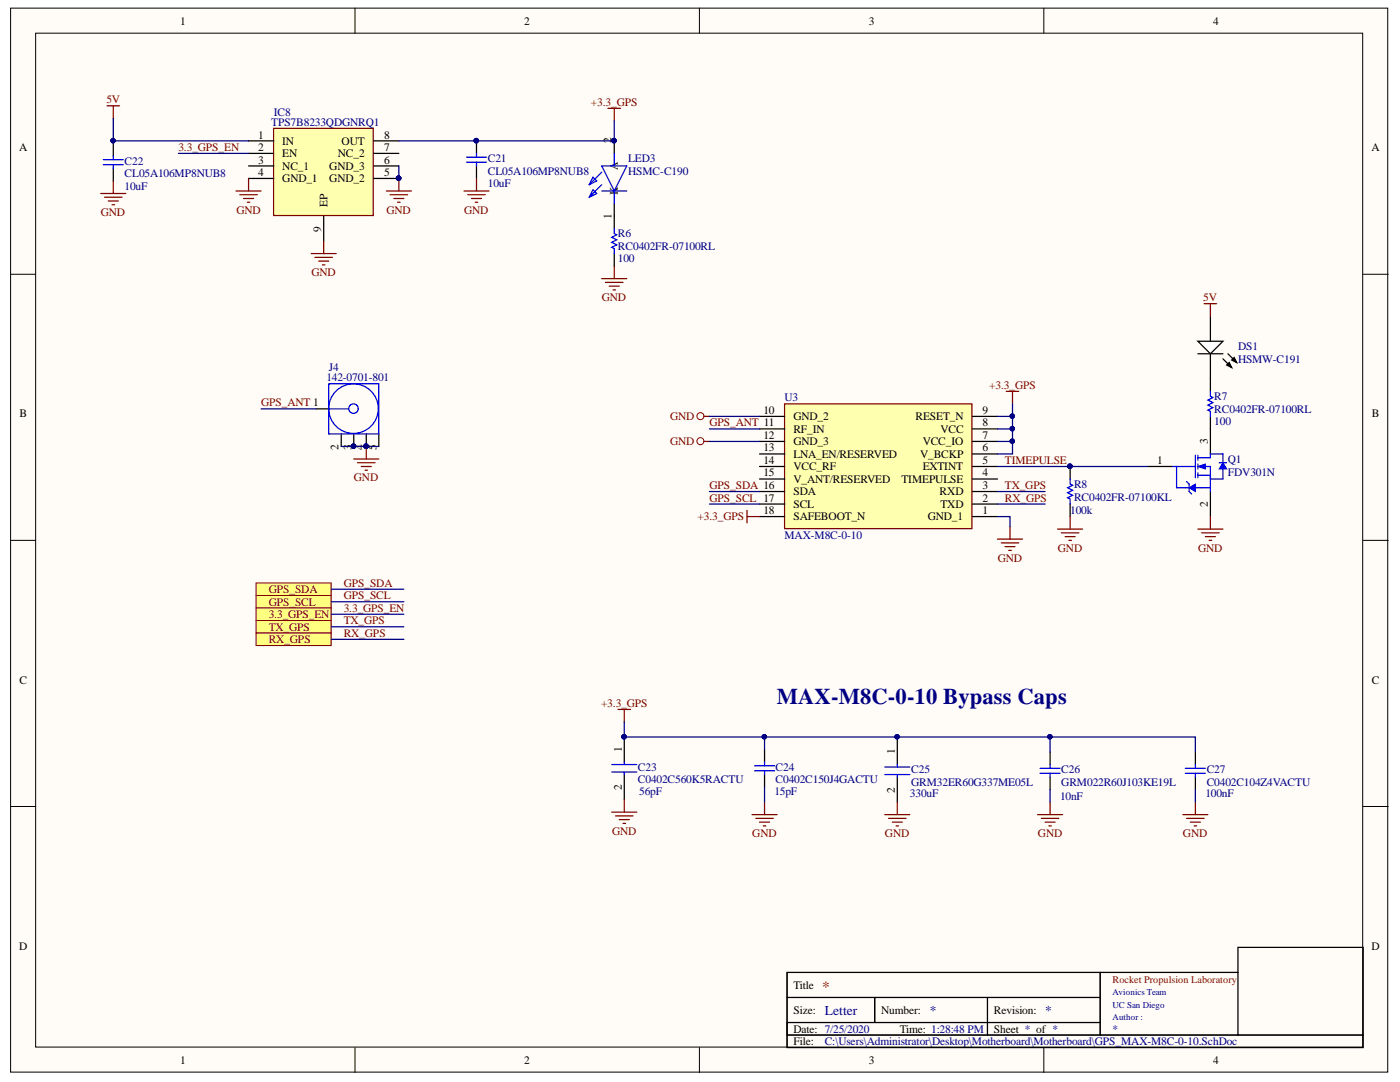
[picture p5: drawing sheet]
<svg xmlns="http://www.w3.org/2000/svg" width="279mm" height="216mm" viewBox="0 0 279 216" stroke-linecap="round" stroke-linejoin="round" font-family="sans-serif">
<defs><g id="words">
<text font-size="4.5" fill="#000080" x="155" y="140.5">MAX-M8C-0-10 Bypass Caps</text>
<text font-size="3.1" fill="#980000" x="164.1" y="197.9">*</text>
<g font-size="2.7" fill="#000080">
<text x="164.6" y="202.4">Letter</text>
<text x="185.6" y="202.4">*</text>
<text x="208.6" y="202.4">*</text>
</g>
<g font-size="2.3">
<text x="35.9" y="4.9">1</text>
<text x="104.6" y="4.9">2</text>
<text x="173.4" y="4.9">3</text>
<text x="242.1" y="4.9">4</text>
<text x="51.5" y="27.7">1</text>
<text x="56.3" y="28.8">IN</text>
<text x="68.2" y="28.8">OUT</text>
<text x="76.6" y="27.7">8</text>
<text x="122.1" y="28.6" transform="rotate(-90 122.1 28.6)">2</text>
<text x="3.8" y="30.2">A</text>
<text x="51.5" y="30.1">2</text>
<text x="51.5" y="32.6">3</text>
<text x="51.5" y="35.1">4</text>
<text x="56.3" y="31.4">EN</text>
<text x="56.3" y="33.8">NC_1</text>
<text x="65.7" y="33.8">GND_3</text>
<text x="67.4" y="31.4">NC_2</text>
<text x="76.6" y="30.1">7</text>
<text x="76.6" y="32.6">6</text>
<text x="76.6" y="35.1">5</text>
<text x="123.3" y="34" transform="rotate(-90 123.3 34)">A</text>
<text x="273.7" y="30.2">A</text>
<text x="56.3" y="36.4">GND_1</text>
<text x="65.4" y="41.4" transform="rotate(-90 65.4 41.4)">EP</text>
<text x="65.7" y="36.4">GND_2</text>
<text x="123.3" y="38.8" transform="rotate(-90 123.3 38.8)">K</text>
<text x="64.1" y="46.3" transform="rotate(-90 64.1 46.3)">9</text>
<text x="122.1" y="43.7" transform="rotate(-90 122.1 43.7)">1</text>
<text x="3.9" y="83.3">B</text>
<text x="152.3" y="82.6">10</text>
<text x="158.3" y="83.9">GND_2</text>
<text x="182.7" y="83.9">RESET_N</text>
<text x="196.1" y="82.6">9</text>
<text x="273.8" y="83.3">B</text>
<text x="67.6" y="89.7" transform="rotate(-90 67.6 89.7)">2</text>
<text x="70.1" y="89.7" transform="rotate(-90 70.1 89.7)">3</text>
<text x="72.6" y="89.7" transform="rotate(-90 72.6 89.7)">4</text>
<text x="75.1" y="89.7" transform="rotate(-90 75.1 89.7)">5</text>
<text x="152.3" y="87.6">12</text>
<text x="158.3" y="86.3">RF_IN</text>
<text x="158.3" y="88.9">GND_3</text>
<text x="184.1" y="88.9">VCC_IO</text>
<text x="187.7" y="86.3">VCC</text>
<text x="196.1" y="87.6">7</text>
<text x="196.1" y="85.1">8</text>
<text x="241.1" y="88.6" transform="rotate(-90 241.1 88.6)">3</text>
<text x="152.3" y="90.1">13</text>
<text x="152.3" y="92.6">14</text>
<text x="152.3" y="95.1">15</text>
<text x="158.3" y="91.3">LNA_EN/RESERVED</text>
<text x="158.3" y="93.9">VCC_RF</text>
<text x="183.6" y="91.3">V_BCKP</text>
<text x="184.1" y="93.9">EXTINT</text>
<text x="196.1" y="95.1">4</text>
<text x="196.1" y="92.6">5</text>
<text x="196.1" y="90.1">6</text>
<text x="230.9" y="92.6">1</text>
<text x="158.3" y="96.3">V_ANT/RESERVED</text>
<text x="158.3" y="98.9">SDA</text>
<text x="158.3" y="101.3">SCL</text>
<text x="179.9" y="96.3">TIMEPULSE</text>
<text x="187.5" y="98.9">RXD</text>
<text x="187.7" y="101.3">TXD</text>
<text x="196.1" y="100.1">2</text>
<text x="196.1" y="97.6">3</text>
<text x="241.1" y="101.2" transform="rotate(-90 241.1 101.2)">2</text>
<text x="152.3" y="102.6">18</text>
<text x="158.3" y="103.8">SAFEBOOT_N</text>
<text x="185.2" y="103.8">GND_1</text>
<text x="196.1" y="102.6">1</text>
<text x="3.9" y="136.4">C</text>
<text x="273.8" y="136.4">C</text>
<text x="124.1" y="150" transform="rotate(-90 124.1 150)">1</text>
<text x="178.6" y="150.5" transform="rotate(-90 178.6 150.5)">1</text>
<text x="124.1" y="157.7" transform="rotate(-90 124.1 157.7)">2</text>
<text x="178.6" y="158.2" transform="rotate(-90 178.6 158.2)">2</text>
<text x="3.8" y="189.5">D</text>
<text x="273.7" y="189.5">D</text>
<text x="158.3" y="197.3">Title</text>
<text x="158.3" y="202.3">Size:</text>
<text x="175.9" y="202.3">Number:</text>
<text x="198.4" y="202.3">Revision:</text>
<text x="158.3" y="206.1">Date: 7/25/2020</text>
<text x="158.3" y="208.5">File:</text>
<text x="179.6" y="206.1">Time: 1:28:48 PM</text>
<text x="198.4" y="206.1">Sheet * of *</text>
<text x="35.9" y="212.3">1</text>
<text x="104.6" y="212.3">2</text>
<text x="173.4" y="212.3">3</text>
<text x="242.1" y="212.3">4</text>
</g>
<g font-size="2.3" fill="#800000">
<text x="21.2" y="20.6">5V</text>
<text x="117.9" y="21.1">+3.3_GPS</text>
<text x="35.6" y="30.1">3.3_GPS_EN</text>
<text x="20.1" y="43.1">GND</text>
<text x="47.2" y="42.6">GND</text>
<text x="77.1" y="42.6">GND</text>
<text x="92.6" y="42.6">GND</text>
<text x="62.2" y="55.1">GND</text>
<text x="120.1" y="60.1">GND</text>
<text x="240.1" y="60.1">5V</text>
<text x="197.4" y="77.6">+3.3_GPS</text>
<text x="52.1" y="81.1">GPS_ANT 1</text>
<text x="133.7" y="83.9">GND</text>
<text x="133.7" y="88.9">GND</text>
<text x="141.6" y="85.1">GPS_ANT 11</text>
<text x="200.6" y="92.6">TIMEPULSE</text>
<text x="70.6" y="96.1">GND</text>
<text x="141.6" y="97.6">GPS_SDA 16</text>
<text x="141.6" y="100.1">GPS_SCL 17</text>
<text x="200.6" y="97.6">TX_GPS</text>
<text x="200.6" y="100.1">RX_GPS</text>
<text x="139.2" y="103.8">+3.3_GPS</text>
<text x="199.1" y="112">GND</text>
<text x="211.1" y="110.1">GND</text>
<text x="239.1" y="110.1">GND</text>
<text x="53.6" y="118.3">GPS_SDA</text>
<text x="68.6" y="117.1">GPS_SDA</text>
<text x="68.6" y="119.6">GPS_SCL</text>
<text x="53.6" y="120.8">GPS_SCL</text>
<text x="53.6" y="123.3">3.3_GPS_EN</text>
<text x="53.6" y="125.8">TX_GPS</text>
<text x="68.6" y="122.1">3.3_GPS_EN</text>
<text x="68.6" y="124.6">TX_GPS</text>
<text x="53.6" y="128.4">RX_GPS</text>
<text x="68.6" y="127.1">RX_GPS</text>
<text x="119.9" y="141.1">+3.3_GPS</text>
<text x="122.1" y="166.6">GND</text>
<text x="150.1" y="167.1">GND</text>
<text x="176.6" y="167.1">GND</text>
<text x="207.2" y="167.1">GND</text>
<text x="236.1" y="167.1">GND</text>
</g>
<g font-size="2.3" fill="#000080">
<text x="54.6" y="23.1">IC8</text>
<text x="54.1" y="25.1">TPS7B8233QDGNRQ1</text>
<text x="24.9" y="32.9">C22</text>
<text x="24.9" y="35.4">CL05A106MP8NUB8</text>
<text x="97.4" y="32.4">C21</text>
<text x="97.4" y="34.8">CL05A106MP8NUB8</text>
<text x="125.4" y="32.4">LED3</text>
<text x="125.4" y="34.8">HSMC-C190</text>
<text x="24.9" y="37.9">10uF</text>
<text x="97.4" y="37.4">10uF</text>
<text x="123.3" y="47.4">R6</text>
<text x="123.3" y="52.3">100</text>
<text x="123.3" y="49.9">RC0402FR-07100RL</text>
<text x="247.1" y="69.9">DS1</text>
<text x="65.1" y="76.1">142-0701-801</text>
<text x="65.6" y="74.1">J4</text>
<text x="247.1" y="72.4">HSMW-C191</text>
<text x="156.6" y="80.1">U3</text>
<text x="242.3" y="79.8">R7</text>
<text x="242.3" y="82.4">RC0402FR-07100RL</text>
<text x="242.3" y="84.8">100</text>
<text x="245" y="92.3">Q1</text>
<text x="245" y="94.9">FDV301N</text>
<text x="214.3" y="97.3">R8</text>
<text x="214.3" y="99.9">RC0402FR-07100KL</text>
<text x="156.6" y="107.6">MAX-M8C-0-10</text>
<text x="213.6" y="102.6">100k</text>
<text x="127.3" y="153.8">C23</text>
<text x="154.8" y="153.8">C24</text>
<text x="181.9" y="154.3">C25</text>
<text x="211.8" y="154.3">C26</text>
<text x="240.8" y="154.3">C27</text>
<text x="127.3" y="156.3">C0402C560K5RACTU</text>
<text x="127.6" y="158.6">56pF</text>
<text x="154.5" y="158.6">15pF</text>
<text x="154.8" y="156.3">C0402C150J4GACTU</text>
<text x="181.6" y="159.1">330uF</text>
<text x="181.9" y="156.8">GRM32ER60G337ME05L</text>
<text x="211.6" y="159.6">10nF</text>
<text x="211.8" y="156.8">GRM022R60J103KE19L</text>
<text x="240.6" y="159.1">100nF</text>
<text x="240.8" y="156.8">C0402C104Z4VACTU</text>
<text x="164.6" y="208.5">C:\Users\Administrator\Desktop\Motherboard\Motherboard\GPS_MAX-M8C-0-10.SchDoc</text>
<text x="222" y="206.1">*</text>
</g>
<text font-size="2" fill="#980000" x="222" y="196.1">Rocket Propulsion Laboratory</text>
<g font-size="1.8" fill="#000080">
<text x="222" y="201.2">UC San Diego</text>
<text x="222" y="198.6">Avionics Team</text>
<text x="222" y="203.6">Author :</text>
</g>
</g></defs>
<g fill="#fffcf8" stroke="#000" stroke-width=".2">
<path d="M2.1 1.6h274.9v212.3h-274.9z"/>
<path d="M7.1 6.6h264.9v202.3h-264.9z"/>
</g>
<g fill="none" stroke="#000" stroke-width=".2">
<path d="M70.8 1.6v5M139.6 1.6v5M208.3 1.6v5M2.1 54.7h5M272.1 54.7h5M2.1 107.8h5M272.1 107.8h5M2.1 160.9h5M272.1 160.9h5M157.1 199h62.5M174.6 199v5M197.1 199v7.5"/>
<path d="M219.6 194v12.5M247.1 194h-90v15M70.8 209v5M139.6 209v5M157.1 206.5h115M157.1 204h62.5M208.3 209v5"/>
</g>
<path d="M157.1 199h62.5M174.6 199v5M197.1 199v7.5M219.6 194v10h-62.5v2.5h90M247.1 194v12.5h25M247.1 194v-5h25v17.5M247.1 194h-90v15h115v-2.5M219.6 204v2.5" fill="none" stroke="#000" stroke-width=".25"/>
<g fill="#ffff80" stroke="#800000" stroke-width=".2">
<path d="M51.1 116.3h15v2.5h-15z" fill-rule="evenodd"/>
<path d="M51.1 118.8h15v2.5h-15z" fill-rule="evenodd"/>
<path d="M51.1 121.3h15v2.5h-15z" fill-rule="evenodd"/>
<path d="M51.1 123.8h15v2.5h-15z" fill-rule="evenodd"/>
<path d="M51.1 126.3h15v2.5h-15z" fill-rule="evenodd"/>
</g>
<path d="M54.6 25.6h19.9v17.4h-19.9z" fill="#ffffb0" stroke="#800000" stroke-width=".25"/>
<g fill="none" stroke="#000" stroke-width=".25">
<path d="M22.6 28.6v2.5M22.6 33.6v2.5M49.6 28.1h5M49.6 30.6h5M49.6 33.1h5M49.6 35.6h5M74.6 28.1h5M74.6 30.6h5M74.6 33.1h5M74.6 35.6h5M95.1 28.1v2.5M95.1 33.1v2.5"/>
<path d="M122.6 28.1v2.5M64.6 43.1v5M122.6 40.6v5M122.6 50.6v2.5"/>
</g>
<g fill="#000080" stroke="#000080" stroke-width=".2">
<circle cx="79.5" cy="35.6" r=".45"/>
<circle cx="95" cy="28.1" r=".45"/>
<circle cx="122.5" cy="28.1" r=".45"/>
</g>
<g fill="none" stroke="#800000" stroke-width=".25">
<path d="M20.1 38.6h5M20.9 39.4h3.5M21.4 21.1h2.5M22.6 21.1v2.5M22.6 36.1v2.5M47.1 38.1h5M47.9 38.9h3.5M48.6 39.6h2M49.6 35.6v2.5M77.1 38.1h5M77.8 38.9h3.5M78.6 39.6h2"/>
<path d="M79.6 35.6v2.5M92.6 38.1h5M93.3 38.9h3.5M94.1 39.6h2M95.1 35.6v2.5M121.3 21.6h2.5M122.6 21.6v2.5M21.6 40.1h2M22.4 40.9h.5M49.4 40.4h.5M62.1 50.6h5M62.9 51.4h3.5"/>
<path d="M63.6 52.1h2M64.4 52.8h.5M64.6 48.1v2.5M79.3 40.4h.5M94.8 40.4h.5M120.1 55.6h5M120.8 56.3h3.5M121.6 57.1h2M122.3 57.8h.5M122.6 53.1v2.5"/>
</g>
<g fill="none" stroke="#00f" stroke-width=".25">
<path d="M20.6 31.9h4M20.6 32.9h4M22.6 31.1v.8M22.6 32.9v.7M93.1 31.4h4M93.1 32.4h4M95.1 30.6v.8M95.1 32.4v.7M118.3 37.9l.8 .7-1.5 .8zM118.3 35.4l.8 .7-1.5 .8zM120.1 33.1h5l-2.5 5zM120.1 38.1h5"/>
<path d="M120.1 36.9l-2.5 2.5M120.1 34.4l-2.5 2.5M122.6 30.6v2.5M122.6 38.1v2.5M122.6 45.6v1l.5 .3-1 .5 1 .5-1 .5 1 .5-1 .5 .5 .2v1"/>
</g>
<path d="M156.6 80.6h37.4v24.9h-37.4z" fill="#ffffb0" stroke="#800000" stroke-width=".25"/>
<g fill="none" stroke="#000" stroke-width=".25">
<path d="M63.1 81.6h2.5M68.1 86.6v2.5M70.6 86.6v2.5M73.1 86.6v2.5M75.6 86.6v2.5M151.6 98.1h5M151.6 95.6h5M151.6 93.1h5M151.6 90.6h5M151.6 88.1h5M151.6 85.6h5M151.6 83.1h5"/>
<path d="M194.1 98.1h5M194.1 95.6h5M194.1 93.1h5M194.1 90.6h5M194.1 88.1h5M194.1 85.6h5M194.1 83.1h5M213.6 93.1v2.5M229.1 93.1h5M241.6 85.6v5M151.6 103.1h5M151.6 100.6h5"/>
<path d="M194.1 103.1h5M194.1 100.6h5M213.6 100.6v2.5"/>
</g>
<g fill="none" stroke="#00f" stroke-width=".25">
<path d="M65.6 76.6h10v10h-10zM65.6 81.6h4M213.6 95.6v1l.5 .2-1 .5 1 .5-1 .5 1 .5-1 .5 .5 .3v1M238.6 90.8v4.5M239.1 91.3h2.5M239.1 93.1h2.5v2.5M239.1 94.8h2.5M239.1 90.8v1M239.1 92.6v1M239.1 94.3v1M243.3 92.3h1.5M244.1 93.6v2"/>
<circle cx="70.5" cy="81.5" r="4.9"/>
<circle cx="70.5" cy="81.5" r=".95"/>
</g>
<g fill="#000080" stroke="#000080" stroke-width=".2">
<circle cx="70.5" cy="89" r=".45"/>
<circle cx="73" cy="89" r=".45"/>
<circle cx="213.5" cy="93" r=".45"/>
</g>
<g fill="none" stroke="#800000" stroke-width=".25">
<path d="M200.8 78.1h2.5M202.1 78.1v2.5M70.6 91.6h5M71.3 92.3h3.5M72.1 93.1h2M72.8 93.8h.5M73.1 89.1v2.5M140.6 83.1h1M140.6 88.1h1M149.1 101.8v2.5M149.1 103.1h2.5M199.1 107.6h5"/>
<path d="M199.8 108.3h3.5M200.6 109.1h2M201.3 109.8h.5M201.6 105.1v2.5M211.1 105.6h5M211.8 106.3h3.5M212.6 107.1h2M213.3 107.8h.5M213.6 103.1v2.5"/>
</g>
<g fill="none" stroke="#800000" stroke-width=".2">
<circle cx="139.8" cy="83" r=".7"/>
<circle cx="139.8" cy="88" r=".7"/>
</g>
<path d="M239.1 93.1l1.5-.5v1z" fill="#00f"/>
<path d="M239.1 93.1l1.5-.5v1z" fill="none" stroke="#00f" stroke-width=".2"/>
<path d="M241.6 90.6v.7M241.6 94.8v.8h2.5M244.1 90.6v1.7" fill="none" stroke="#00f" stroke-width=".25"/>
<path d="M241.6 98.1v5" fill="none" stroke="#000" stroke-width=".25"/>
<path d="M244.1 92.3l.7 1.3h-1.5z" fill="#00f"/>
<path d="M244.1 92.3l.7 1.3h-1.5z" fill="none" stroke="#00f" stroke-width=".2"/>
<path d="M234.1 93.1h4.5M234.8 97.3h1.8M237.3 96.6v1.5M237.8 97.3h2M241.6 90.6h2.5M241.6 95.6v2.5" fill="none" stroke="#00f" stroke-width=".25"/>
<path d="M237.3 97.3l1.3-.7v1.5z" fill="#00f"/>
<path d="M237.3 97.3l1.3-.7v1.5z" fill="none" stroke="#00f" stroke-width=".2"/>
<path d="M241.6 78.1v1l.5 .2-1 .5 1 .5-1 .5 1 .5-1 .5 .5 .3v1M234.8 93.1v4.2M236.6 97.3h.7M236.8 96.1l.5 .5M237.3 98.1l.5 .5M239.8 97.3h1.8" fill="none" stroke="#00f" stroke-width=".25"/>
<path d="M239.1 105.6h5M239.8 106.3h3.5M240.6 107.1h2M241.3 107.8h.5M241.6 103.1v2.5" fill="none" stroke="#800000" stroke-width=".25"/>
<path d="M241.6 63.1v5M241.6 70.6v7.5M241.6 83.1v2.5" fill="none" stroke="#000" stroke-width=".25"/>
<path d="M239.1 68.1h5l-2.5 2.5z" fill="#fff"/>
<g fill="none" stroke="#000" stroke-width=".25">
<path d="M239.1 68.1h5l-2.5 2.5zM239.1 70.6h5M244.1 71.6l1.7 1.7M244.8 72.8l.5-.5 .5 1zM245.1 70.6l1.7 1.7M245.8 71.8l.5-.5 .5 1zM124.6 147.1v5M124.6 154.6v5M152.6 149.6v2.5M152.6 154.6v2.5M179.1 147.6v5M179.1 155.1v5"/>
<path d="M209.6 150.1v2.5M209.6 155.1v2.5M238.6 150.1v2.5M238.6 155.1v2.5"/>
</g>
<path d="M244.8 72.8l.5-.5 .5 1zM245.8 71.8l.5-.5 .5 1z" fill="#000"/>
<g fill="none" stroke="#800000" stroke-width=".25">
<path d="M240.3 60.6h2.5M241.6 60.6v2.5M123.3 141.6h2.5M124.6 141.6v2.5M124.6 159.6v2.5M122.1 162.1h5M122.8 162.8h3.5M123.6 163.6h2M124.3 164.3h.5M150.1 162.6h5M150.8 163.3h3.5M151.6 164.1h2"/>
<path d="M152.3 164.8h.5M152.6 160.1v2.5M176.6 162.6h5M177.3 163.3h3.5M178.1 164.1h2M178.8 164.8h.5M179.1 160.1v2.5M207.1 162.6h5M207.8 163.3h3.5M208.6 164.1h2M209.3 164.8h.5M209.6 160.1v2.5"/>
<path d="M236.1 162.6h5M236.8 163.3h3.5M237.6 164.1h2M238.3 164.8h.5M238.6 160.1v2.5"/>
</g>
<g fill="#000080" stroke="#000080" stroke-width=".2">
<circle cx="124.5" cy="147" r=".45"/>
<circle cx="22.6" cy="28.1" r=".45"/>
<circle cx="79.5" cy="35.6" r=".45"/>
<circle cx="95" cy="28.1" r=".45"/>
<circle cx="122.5" cy="28.1" r=".45"/>
<circle cx="70.5" cy="89" r=".45"/>
<circle cx="73" cy="89" r=".45"/>
<circle cx="202" cy="83" r=".45"/>
<circle cx="202" cy="85.5" r=".45"/>
<circle cx="202" cy="88" r=".45"/>
<circle cx="213.5" cy="93" r=".45"/>
<circle cx="152.5" cy="147" r=".45"/>
<circle cx="179" cy="147" r=".45"/>
<circle cx="209.5" cy="147" r=".45"/>
</g>
<g fill="none" stroke="#00f" stroke-width=".25">
<path d="M122.1 152.6h5M122.1 154.1h5M124.6 152.1v.5M124.6 154.1v.5M150.6 153.8h4M150.6 152.8h4M152.6 152.1v.7M152.6 153.8v.8M176.6 153.1h5M176.6 154.6h5M179.1 152.6v.5M179.1 154.6v.5"/>
<path d="M207.6 153.3h4M207.6 154.3h4M209.6 152.6v.7M209.6 154.3v.8M236.6 153.3h4M236.6 154.3h4M238.6 152.6v.7M238.6 154.3v.8"/>
</g>
<g fill="none" stroke="#000080" stroke-width=".25">
<path d="M22.6 23.6v5M22.6 28.1h27M35.6 30.6h14M79.6 33.1v2.5M122.6 24.1v4h-43M52.1 81.6h11M68.1 89.1h7.5M141.6 85.6h10M141.6 83.1h10M141.6 88.1h10M141.6 98.1h10M199.1 93.1h30"/>
<path d="M199.1 98.1h9.5M202.1 80.6v2.5h-3M202.1 83.1v2.5h-3M202.1 85.6v2.5h-3M202.1 88.1v2.5h-3M66.1 117.6h14.5M141.6 100.6h10M199.1 103.1h2.5v2M199.1 100.6h9.5M66.1 120.1h14.5M66.1 122.6h14.5M66.1 125.1h14.5"/>
<path d="M66.1 127.6h14.5M124.6 144.1v3h28v2.5M152.6 147.1h26.5v.5M152.6 157.1v3M179.1 147.1h30.5v3M209.6 147.1h29v3M209.6 157.6v2.5M238.6 157.6v2.5"/>
</g>
<use href="#words"/>
</svg>
